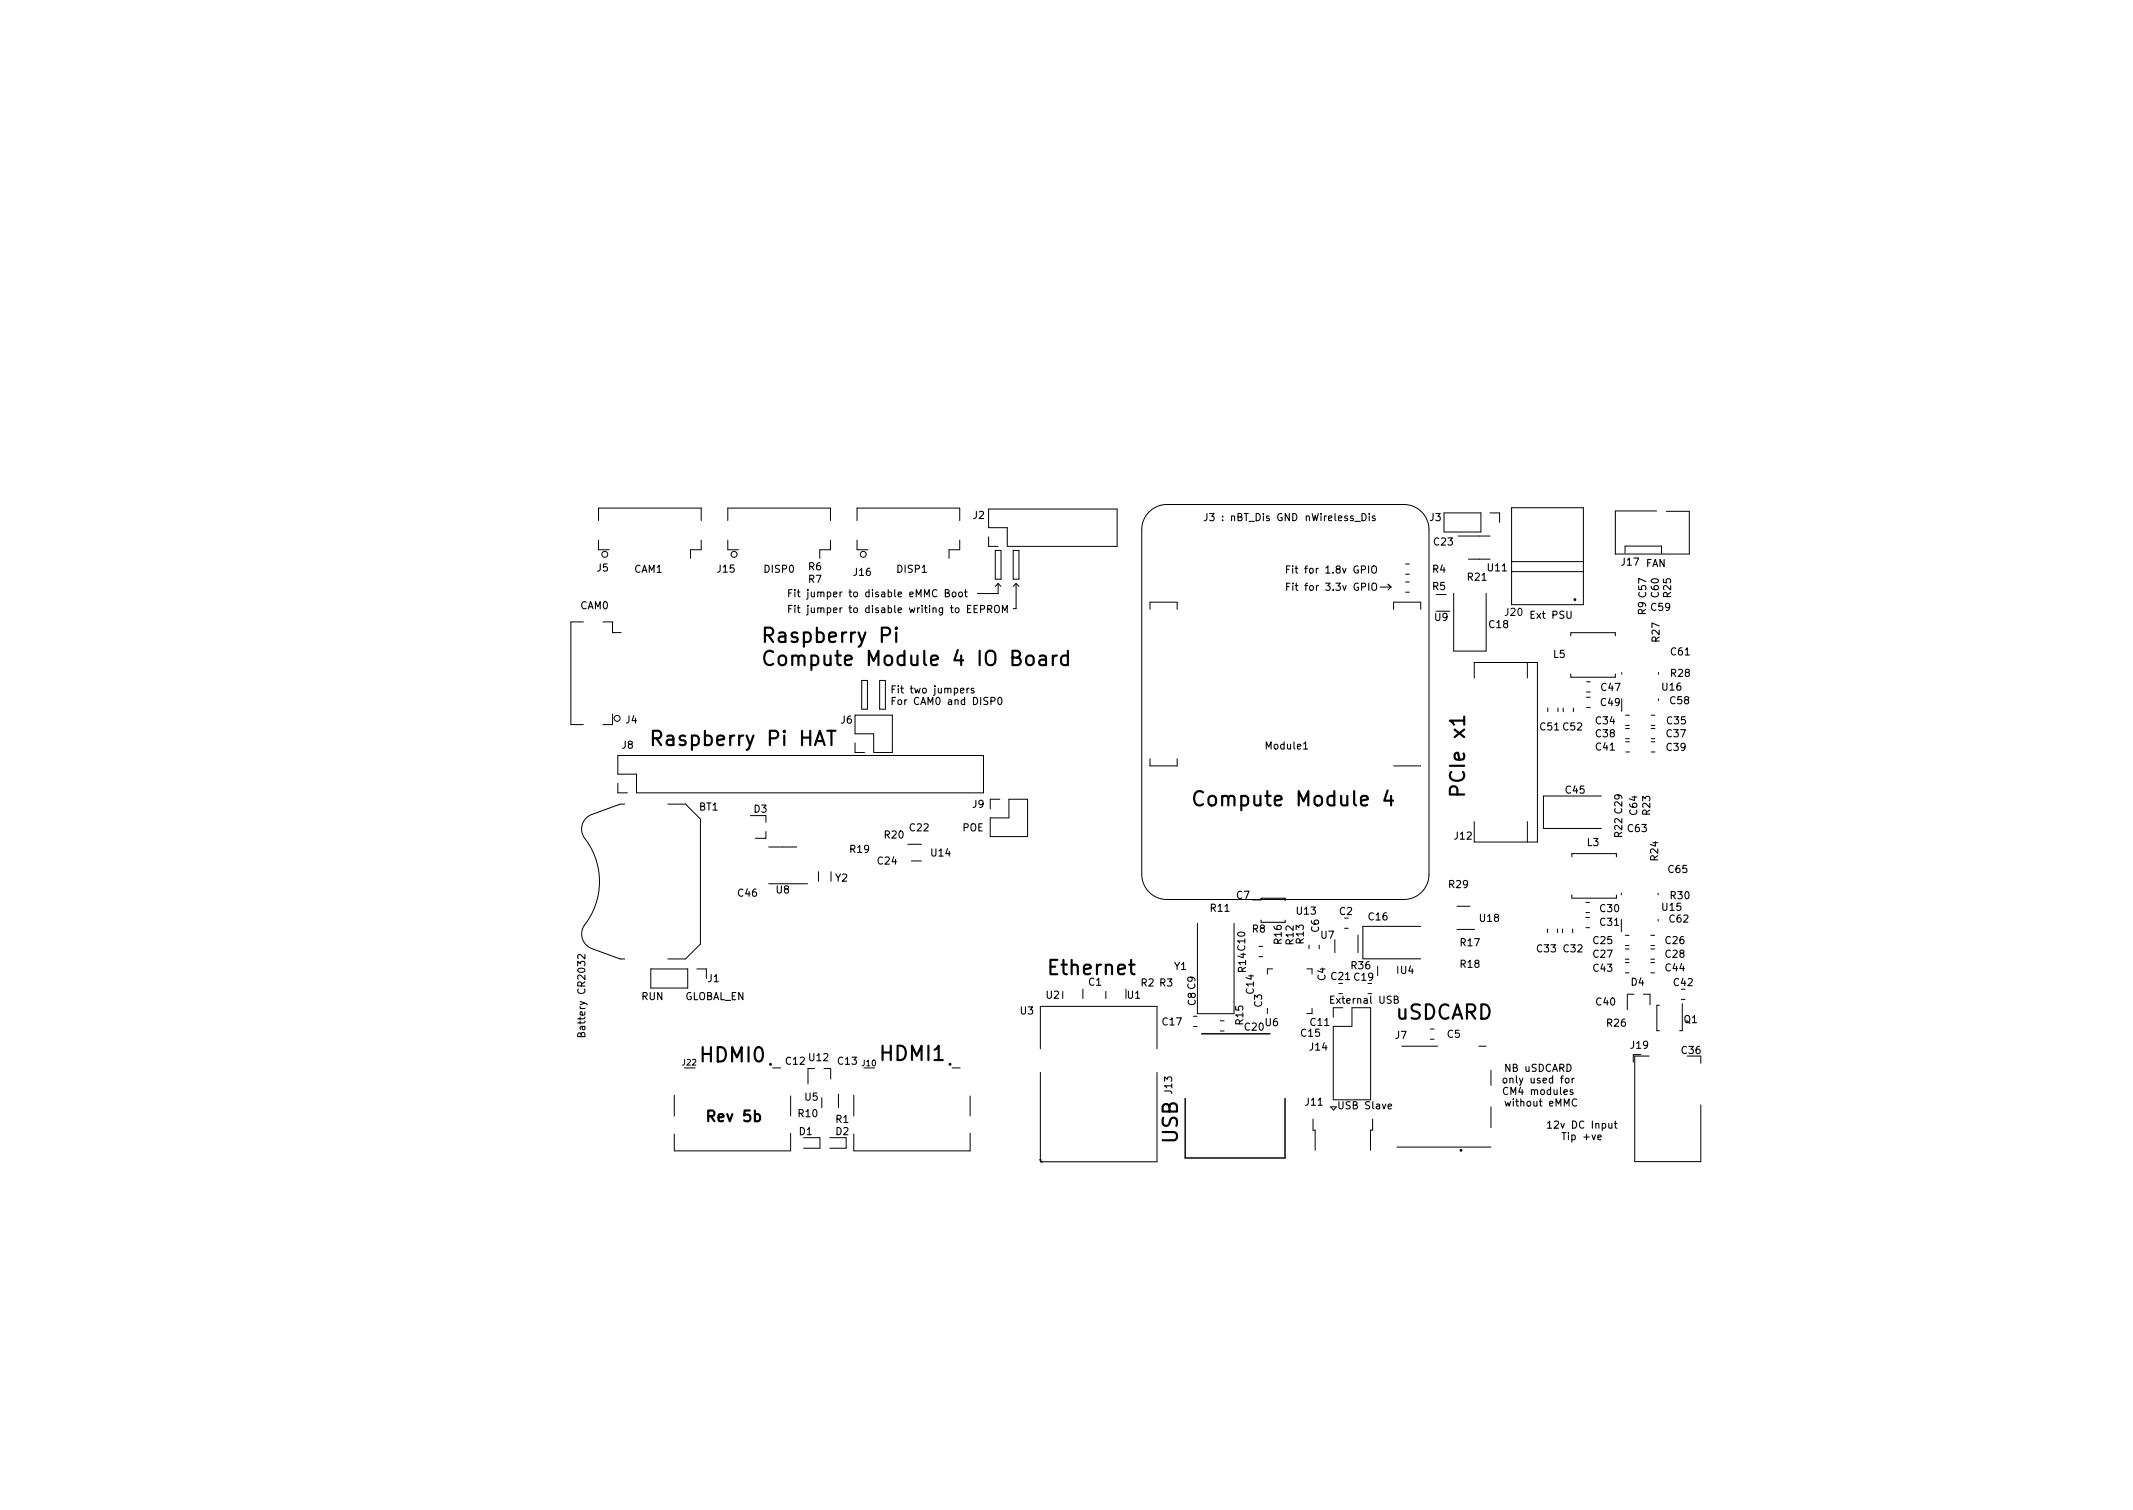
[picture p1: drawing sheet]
<svg xmlns="http://www.w3.org/2000/svg" width="297mm" height="210mm" viewBox="0 0 297 210" stroke-linecap="round" stroke-linejoin="round" font-family="sans-serif">
<defs><g id="words">
<g font-size="2.8">
<text x="105.8" y="89.5">Raspberry Pi</text>
<text x="105.8" y="92.7">Compute Module 4 IO Board</text>
<text x="91.7" y="103.8">Raspberry Pi HAT</text>
<text x="167.6" y="112.2">Compute Module 4</text>
<text x="204" y="110.3" transform="rotate(-90 204 110.3)">PCIe x1</text>
<text x="146.4" y="135.7">Ethernet</text>
<text x="194.3" y="141.9">uSDCARD</text>
<text x="97.7" y="147.9">HDMI0</text>
<text x="122.7" y="147.7">HDMI1</text>
<text x="164" y="159.2" transform="rotate(-90 164 159.2)">USB</text>
</g>
<text font-size="2.1" x="98.8" y="156.2">Rev 5b</text>
<g font-size="1.4">
<text x="135.5" y="72.2">J2</text>
<text x="168.4" y="72.5">J3 : nBT_Dis GND</text>
<text x="181.9" y="72.5">nWireless_Dis</text>
<text x="199.1" y="72.5">J3</text>
<text x="199.7" y="75.9">C23</text>
<text x="83.2" y="79.6">J5</text>
<text x="88.3" y="79.7">CAM1</text>
<text x="99.9" y="79.7">J15</text>
<text x="106.5" y="79.7">DISP0</text>
<text x="109.5" y="83.1">Fit jumper to disable eMMC Boot</text>
<text x="112.6" y="79.4">R6</text>
<text x="112.6" y="81.1">R7</text>
<text x="118.9" y="80.2">J16</text>
<text x="125" y="79.7">DISP1</text>
<text x="179.9" y="79.8">Fit for 1.8v GPIO</text>
<text x="180.1" y="82.2">Fit for 3.3v GPIO</text>
<text x="199.5" y="79.7">R4</text>
<text x="199.5" y="82.1">R5</text>
<text x="204.4" y="80.8">R21</text>
<text x="207.2" y="79.5">U11</text>
<text x="225.8" y="78.7">J17</text>
<text x="229.2" y="78.9">FAN</text>
<text x="231" y="83.1" transform="rotate(-90 231 83.1)">C60</text>
<text x="232.7" y="83.1" transform="rotate(-90 232.7 83.1)">R25</text>
<text x="80.8" y="84.8">CAM0</text>
<text x="109.5" y="85.3">Fit jumper to disable writing to EEPROM</text>
<text x="199.8" y="86.4">U9</text>
<text x="207.4" y="87.4">C18</text>
<text x="209.6" y="85.8">J20</text>
<text x="213.3" y="86.1">Ext PSU</text>
<text x="229.2" y="85.6" transform="rotate(-90 229.2 85.6)">R9 C57</text>
<text x="230" y="85">C59</text>
<text x="231.1" y="89.3" transform="rotate(-90 231.1 89.3)">R27</text>
<text x="216.3" y="91.6">L5</text>
<text x="232.7" y="94.2">R28</text>
<text x="232.7" y="91.2">C61</text>
<text x="87.2" y="100.7">J4</text>
<text x="117.1" y="100.7">J6</text>
<text x="123.9" y="96.5">Fit two jumpers</text>
<text x="123.9" y="98.2">For CAM0 and DISP0</text>
<text x="214.5" y="101.7">C51 C52</text>
<text x="222.3" y="100.8">C34</text>
<text x="223" y="98.3">C49</text>
<text x="223" y="96.2">C47</text>
<text x="231.5" y="96.1">U16</text>
<text x="232.2" y="100.8">C35</text>
<text x="232.6" y="98">C58</text>
<text x="86.6" y="104.2">J8</text>
<text x="176.4" y="104.3">Module1</text>
<text x="222.3" y="102.6">C38</text>
<text x="222.3" y="104.5">C41</text>
<text x="232.1" y="102.6">C37</text>
<text x="232.1" y="104.5">C39</text>
<text x="97.4" y="112.8">BT1</text>
<text x="105" y="113.1">D3</text>
<text x="135.5" y="112.5">J9</text>
<text x="218.1" y="110.5">C45</text>
<text x="228" y="113.4" transform="rotate(-90 228 113.4)">C64</text>
<text x="229.8" y="113.4" transform="rotate(-90 229.8 113.4)">R23</text>
<text x="118.4" y="118.7">R19</text>
<text x="123.2" y="116.7">R20</text>
<text x="126.7" y="115.7">C22</text>
<text x="129.7" y="119.2">U14</text>
<text x="134" y="115.7">POE</text>
<text x="202.6" y="116.9">J12</text>
<text x="221" y="117.8">L3</text>
<text x="225.9" y="116.5" transform="rotate(-90 225.9 116.5)">R22 C29</text>
<text x="226.7" y="115.8">C63</text>
<text x="230.9" y="119.8" transform="rotate(-90 230.9 119.8)">R24</text>
<text x="102.8" y="124.8">C46</text>
<text x="108.1" y="124.4">U8</text>
<text x="116.3" y="122.7">Y2</text>
<text x="122.3" y="120.4">C24</text>
<text x="172.2" y="125.1">C7</text>
<text x="201.8" y="123.6">R29</text>
<text x="232.4" y="121.5">C65</text>
<text x="232.7" y="125.2">R30</text>
<text x="168.6" y="126.9">R11</text>
<text x="174.4" y="129.8">R8</text>
<text x="178.5" y="131.4" transform="rotate(-90 178.5 131.4)">R16</text>
<text x="180.1" y="131.5" transform="rotate(-90 180.1 131.5)">R12</text>
<text x="180.6" y="127.3">U13</text>
<text x="181.6" y="131.4" transform="rotate(-90 181.6 131.4)">R13</text>
<text x="183.7" y="129.8" transform="rotate(-90 183.7 129.8)">C6</text>
<text x="184" y="130.7">U7</text>
<text x="186.5" y="127.4">C2</text>
<text x="190.6" y="128.1">C16</text>
<text x="203.4" y="131.7">R17</text>
<text x="206.1" y="128.3">U18</text>
<text x="221.9" y="131.4">C25</text>
<text x="222.9" y="127">C30</text>
<text x="222.9" y="128.9">C31</text>
<text x="231.5" y="126.8">U15</text>
<text x="232" y="131.4">C26</text>
<text x="232.5" y="128.4">C62</text>
<text x="98.6" y="136.7">J1</text>
<text x="151.6" y="137.2">C1</text>
<text x="158.9" y="137.3">R2 R3</text>
<text x="163.5" y="135">Y1</text>
<text x="173.5" y="135.3" transform="rotate(-90 173.5 135.3)">R14 C10</text>
<text x="184.6" y="136.5" transform="rotate(-90 184.6 136.5)">C4</text>
<text x="185.4" y="136.4">C21 C19</text>
<text x="188.2" y="134.9">R36</text>
<text x="195.1" y="135.6">U4</text>
<text x="203.4" y="134.7">R18</text>
<text x="214.1" y="132.6">C33</text>
<text x="217.8" y="132.6">C32</text>
<text x="221.9" y="133.3">C27</text>
<text x="221.9" y="135.3">C43</text>
<text x="227.2" y="137.2">D4</text>
<text x="232" y="133.3">C28</text>
<text x="232" y="135.2">C44</text>
<text x="233.1" y="137.3">C42</text>
<text x="81.5" y="143.8" transform="rotate(-90 81.5 143.8)">Battery CR2032</text>
<text x="89.9" y="139.2">RUN</text>
<text x="94.5" y="139.2">GLOBAL_EN</text>
<text x="142.1" y="141.2">U3</text>
<text x="145.7" y="139">U2</text>
<text x="157" y="139.1">U1</text>
<text x="161.9" y="142.8">C17</text>
<text x="166.5" y="140" transform="rotate(-90 166.5 140)">C8 C9</text>
<text x="173.1" y="142.6" transform="rotate(-90 173.1 142.6)">R15</text>
<text x="173.4" y="143.5">C20</text>
<text x="174.6" y="138.3" transform="rotate(-90 174.6 138.3)">C14</text>
<text x="175.7" y="140.2" transform="rotate(-90 175.7 140.2)">C3</text>
<text x="176.2" y="142.9">U6</text>
<text x="182.5" y="142.8">C11</text>
<text x="185.6" y="139.7">External USB</text>
<text x="222.3" y="140">C40</text>
<text x="223.8" y="142.9">R26</text>
<text x="234.5" y="142.4">Q1</text>
<text x="109.5" y="148.2">C12</text>
<text x="112.7" y="147.7">U12</text>
<text x="116.7" y="148.2">C13</text>
<text x="181.2" y="144.3">C15</text>
<text x="182.4" y="146.3">J14</text>
<text x="194.3" y="144.6">J7</text>
<text x="201.6" y="144.5">C5</text>
<text x="209.8" y="149.2">NB uSDCARD</text>
<text x="227.1" y="146">J19</text>
<text x="234.2" y="146.7">C36</text>
<text x="111.2" y="155.5">R10</text>
<text x="112.1" y="153.2">U5</text>
<text x="163.2" y="152.3" transform="rotate(-90 163.2 152.3)">J13</text>
<text x="181.8" y="153.9">J11</text>
<text x="186.6" y="154.4">USB Slave</text>
<text x="209.9" y="152.5">CM4 modules</text>
<text x="209.9" y="154.1">without eMMC</text>
<text x="210" y="150.8">only used for</text>
<text x="111.3" y="158">D1</text>
<text x="116.4" y="158">D2</text>
<text x="116.4" y="156.3">R1</text>
<text x="216" y="157.1">12v DC Input</text>
<text x="217.9" y="158.8">Tip +ve</text>
</g>
<g font-size="1.1">
<text x="95.1" y="148.3">J22</text>
<text x="120.1" y="148.4">J10</text>
</g>
</g></defs>
<g fill="none" stroke="#000" stroke-width=".14">
<path d="M83.4 72.5v-1.8h14.3v1.8M83.4 75.2v1.3h1.4M97.7 75.2v1.3h-1.5v1.2M101.4 75.2v1.3h1.4M101.4 72.5v-1.8h14.3v1.8M115.7 75.2v1.3h-1.5v1.2M119.4 75.2v1.3h1.4M119.4 72.5v-1.8h14.2v1.8M133.6 75.2v1.3h-1.4v1.2M137.7 70.9h17.9v5.2h-15.3v-2.6h-2.6zM137.7 74.7v1.4h1.3M138.6 76.6h.8v4h-.8z"/>
<path d="M141.1 76.6h.8v4h-.8zM160 71.3a3.5 3.5 0 0 1 2.5-1.1h33a3.5 3.5 0 0 1 3.5 3.5v48a3.5 3.5 0 0 1-3.5 3.5h-33a3.5 3.5 0 0 1-3.5-3.5v-48a3.5 3.5 0 0 1 1-2.4zM195.7 80h.6M195.7 78.5h.6M201.1 71.4h5.1v2.7h-5.1zM203.1 74.6h4.4M204.5 77.9h3M207.5 71.4h1.3v1.3M210.5 70.7h10v13.5h-10zM210.5 79.6h10M210.5 78.2h10M226.3 77v-1h5.1v1"/>
<path d="M230.7 71.1h-5.7v6h10.2v-5.9h-3.1M81.2 86.6h-1.7v14.3h1.7M84 86.6h1.3v1.5h1.2M85.3 99.4v1.5h-1.3M119.1 99.6h5.2v5.2h-2.6v-2.6h-2.6zM120 94.7h.8v4h-.8zM122.5 94.7h.8v4h-.8zM139 81.2v1.4h-2.9M139 81.2l.4 .4M139 81.2l-.4 .4M141.5 81.2l-.4 .4M141.5 81.2v3.5h-.4"/>
<path d="M141.5 81.2l.4 .4M160.2 84.8v-1h3.7v1M192.2 81.7h1.5M193.3 81.3l.4 .4M193.7 81.7l-.4 .4M194.1 84.8v-1h3.8v1M195.7 81h.6M195.7 82.5h.6M200 82.8h1.4M202.4 82.6v8.1h4.6v-8.1M205.3 94.4v-2.2h8.8v25h-8.8v-2.8M212.7 92.2v2.2"/>
<path d="M215.5 98.6v.5M217 98.6v.5M217.7 98.6v.5M218.7 88.5v-.4h6.3v.4M218.7 93.8v.5h6.3v-.5M219.1 98.6v.5M220.9 94.9h.6M220.9 96.4h.6M220.9 98.5h.6M220.9 97.1h.6M225.8 93.6v.3M225.8 97.3v1.7"/>
<path d="M226.4 99.6h.5M229.9 99.6h.6M231 93.6v.3M231 97.3v.2M86 105.2h51v5.2h-48.4v-2.6h-2.6zM86 109.1v1.3h1.4M87 112h-.6l-4 1.4a2.14 2.14 0 0 0-.9 3.4 9.9 9.9 0 0 1-.3 12.3 2.15 2.15 0 0 0 1.2 3l4 1.4h.6M93 112h2.5l2 2v17.4l-2 2.1h-2.5M104.5 113.6h2.2v.9M106.7 115.8v.9h-1.5M107.1 117.9h3.8M119.1 103.4v1.4h1.3"/>
<path d="M126.4 117.6h1.9M126.9 119.9h1.4M139.2 111.3h-1.3v1.3M140.5 111.3h2.6v5.2h-5.2v-2.6h2.6zM160.2 105.6v1h3.7v-1M194.1 106.6h3.8M212.7 114.4v2.8M218.9 119.3v-.4h6.2v.4M223 110.8h-8.1v4.6h8.1M226.4 101h.5M226.4 102.9h.5M226.4 101.4h.5"/>
<path d="M226.4 103.3h.5M226.4 104.7h.5M229.9 101h.6M229.9 102.9h.6M229.9 101.4h.6M229.9 103.3h.6M229.9 104.7h.6M90.6 134.9h5.2v2.7h-5.2zM97 134.9h1.4v1.3M107.1 123.1h5.4M114 121.4v1.3M115.7 121.4v1.3"/>
<path d="M148 138v1M150.8 137.7v1.3M154 138v1M166.7 128.5v12.6h5.2v-12.6M175.3 131.8h.5M175.3 133.2h.5M177.2 134.9h-.7v.7M182 134.9h.7v.7M182.3 131.6v.5M183.7 131.6v.5M185.9 130.8v1.8M187.2 129.3h.6"/>
<path d="M189.1 130.2v2.4M191.9 134.5v1.3M194.7 134.5v1M197.9 129h-8.1v4.5h8.1M202.9 126.2h1.8M202.9 129.4h2.4M215.5 129.4v.5M216.9 129.4v.5M217.6 129.4v.5M218.9 124.6v.5h6.2v-.5M219 129.4v.5M220.8 125.7h.6"/>
<path d="M220.8 127.1h.6M220.8 127.8h.6M220.8 129.2h.6M225.8 124.4v.2M225.8 128v1.8M226.3 130.2h.6M226.3 131.7h.6M226.3 132.1h.6M226.3 133.6h.6M226.3 134h.6M226.3 135.5h.6M227.5 138.4h-.9v2.2"/>
<path d="M228.8 138.4h1v1.5M229.9 130.2h.5M229.9 131.7h.5M229.9 132.1h.5M229.9 133.6h.5M229.9 134h.5M229.9 135.5h.5M230.9 124.4v.2M230.9 128v.3M231.1 140h-.4v3.5h.4M234.1 139.2h.6M234.3 139.7v3.8h-.4"/>
<path d="M93.9 152.5v2.9M107.6 148.7h1.1M110.1 157.8v2.4h-16.2v-2.3M110.1 152.6v2.8M111.9 158.4h2.3v1.5h-2.3M113.5 148.8h-1v2.1M114.4 152.8v1.4M114.8 148.8h.9v1.4M115.5 158.4h2.3v1.5h-2.3M116.8 152.3v1.9M118.9 152.5v2.9M132.6 148.7h1.1"/>
<path d="M135.1 157.8v2.4h-16.2v-2.3M135.1 152.6v2.8M144.9 146v-5.9h16.2v5.9M144.9 149.3v12.5h16.2v-12.5M166.2 142.9h.5M166.2 141.5h.5M169.9 143.6h.6M169.9 142.1h.6M176.5 140.4v.7M182.7 140.4v.7h-.7M182.9 155.8v1.6h.2v2.8M185.3 154.1h.8l-.4 .5z"/>
<path d="M185.7 142.9h2.6v-2.6h2.6v12.8h-5.2zM187 140.3h-1.3v1.3M191.1 155.8v1.6h-.2v2.8M194.5 159.7h13.1M195.2 145.7h5M199.2 144.7h.5M199.2 143.3h.5M206 145.7h1M207.6 149v2.1M207.6 154.1v2.9M228.5 146.8h-1.1v1.1M229.7 147h-2v14.7h9.1v-7.9"/>
<path d="M236.8 147v1M144.8 161.5h.2M145.1 161.6v.3"/>
<circle cx="84.2" cy="77.2" r=".41"/>
<circle cx="102.2" cy="77.2" r=".41"/>
<circle cx="120.2" cy="77.2" r=".41"/>
<circle cx="85.9" cy="100" r=".41"/>
</g>
<g fill="none" stroke="#000" stroke-width=".3">
<path d="M122.8 88.4h.8a.54 .54 0 0 0 .4-.5 .54 .54 0 0 0-.4-.5h-.8v2M124.8 87.4l-.1 .1 .1 .1 .1-.1-.1-.1v.2M124.8 88.1v1.3M144.8 91.4l.2-.1 .6 .1 .1 .2v1M145.7 91.8l-.7 .1a.39 .39 0 0 0-.3 .3 .39 .39 0 0 0 .3 .4l.7-.1M146.6 91.3v1.3M147.2 91.3a.51 .51 0 0 0-.6 .4M148.7 91.4l-.6-.1-.3 .4v.5l.1 .3 .2 .1 .6-.1M148.7 90.6v2M115.2 101.8h1.2M167.5 110.3a.75 .75 0 0 0-.8-.1 .75 .75 0 0 0-.4 .8 .85 .85 0 0 0 .2 .9 .85 .85 0 0 0 .9 .2l.1-.1M193.2 110.1l-.4 1.4h1.2"/>
<path d="M193.7 110.8v1.4"/>
</g>
<g fill="none" stroke="#000" stroke-width=".15">
<path d="M168.1 71.5v.7a.32 .32 0 0 1-.4 .3M179.2 79.3h.3M179.6 78.8h-.4v1M191.1 78.9l.2-.1a.34 .34 0 0 1 .4 .3v.4a.33 .33 0 0 1-.3 .3 .33 .33 0 0 1-.4-.3zM131.6 82.6l.5-.1 .1-.1-.1-.2-.5-.1v1h.4l.2-.1v-.2l-.2-.2M132.7 82.5l.2-.1 .2 .2v.3l-.2 .2h-.2l-.1-.2zM133.6 82.5l.2-.1 .2 .2v.3l-.2 .2h-.2l-.1-.2zM134.3 82.4h.4M134.5 82.1v.9l.2 .1M134.7 95.8v.7M134.9 95.8l-.2 .2M135.6 95.9l-.2-.1-.2 .2 .1 .1 .3 .1v.2h-.4"/>
<path d="M136.5 84.8h.5l.1-.2v-.2l-.6-.1v1M137.5 84.8h.5l.1-.2v-.2l-.6-.1v1M137.8 84.8l.3 .5M138 97.6h.5l.1-.2-.1-.2-.5-.1v1M138.5 84.4l.2-.1a.34 .34 0 0 1 .5 .3v.4a.33 .33 0 0 1-.4 .3 .33 .33 0 0 1-.3-.3zM139 97.2l.2-.1a.53 .53 0 0 1 .3 .5 .53 .53 0 0 1-.3 .5l-.2-.1-.1-.3zM139.6 85.3v-1l.3 .7 .4-.7v1M179.2 81.7h.3M179.7 81.2h-.5v1M191.1 81.3l.2-.1a.34 .34 0 0 1 .4 .3v.4a.33 .33 0 0 1-.3 .3 .33 .33 0 0 1-.4-.3zM81.5 132.9v.6l-.8-.6-.2 .2v.4M174.4 125.3h1.2v-.2h3.4v.3"/>
<path d="M175.6 128.1v.3h3.4v-.3M80.9 144l.2-.2h.3l.1 .2v.3h-1v-.4l.2-.1 .2 .1v.4M209.4 150.2l.1-.1 .3 .1v.4l-.1 .1-.2 .1-.1-.1zM210 151.5a.47 .47 0 0 0-.7 .3 .47 .47 0 0 0 .5 .6l.2-.1M215.5 156.4l.3-.3v1M215.5 157.1h.6M224.8 156.4h.4M224.9 156.1v.9l.3 .1"/>
</g>
<g fill="none" stroke="#000" stroke-width=".2">
<path d="M165 152.9v8.3h14v-8.3M167.3 143.9h9.5"/>
<circle cx="219.3" cy="83.5" r=".1"/>
<circle cx="107.3" cy="148.2" r=".1"/>
<circle cx="132.3" cy="148.2" r=".1"/>
<circle cx="203.5" cy="160.2" r=".1"/>
</g>
<use href="#words"/>
</svg>
